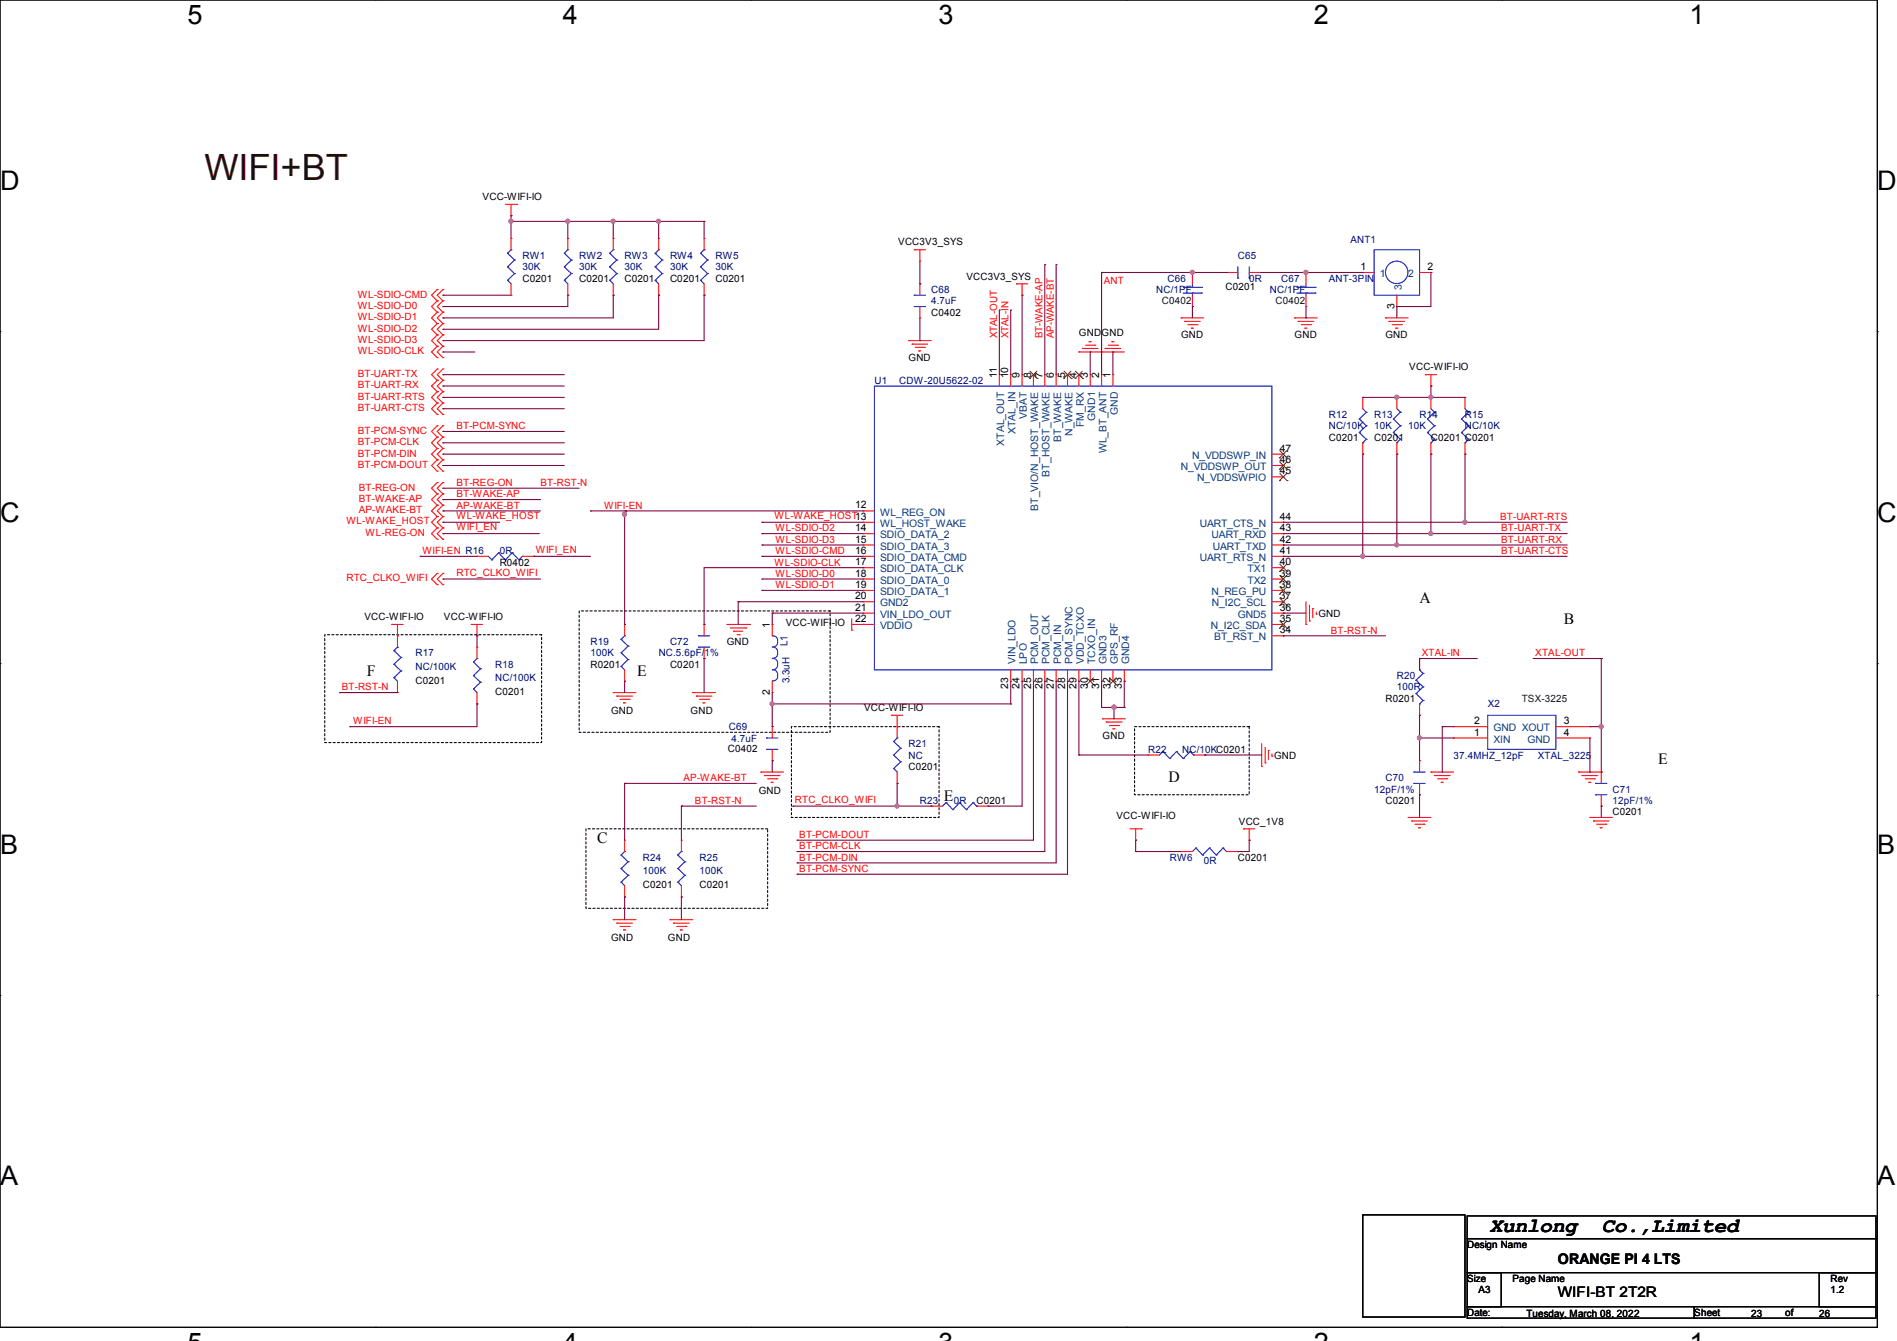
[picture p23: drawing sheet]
<svg xmlns="http://www.w3.org/2000/svg" width="297mm" height="210mm" viewBox="0 0 297 210" stroke-linecap="round" stroke-linejoin="round" font-family="sans-serif">
<defs><g id="words">
<text font-size="5.7" fill="#400000" x="32" y="28.2">WIFI+BT</text>
<g font-size="4.2">
<text x="29.4" y="3.8">5</text>
<text x="88.1" y="3.8">4</text>
<text x="146.9" y="3.8">3</text>
<text x="205.7" y="3.8">2</text>
<text x="264.5" y="3.8">1</text>
<text x="0" y="29.8">D</text>
<text x="293.9" y="29.8">D</text>
<text x="0" y="81.7">C</text>
<text x="293.9" y="81.7">C</text>
<text x="0" y="133.7">B</text>
<text x="293.9" y="133.7">B</text>
<text x="0" y="185.6">A</text>
<text x="293.9" y="185.6">A</text>
</g>
<g font-size="3.2">
<text x="233.3" y="192.9">Xunlong</text>
<text x="250.8" y="192.9">Co.,Limited</text>
</g>
<g font-size="2.5">
<text x="222.2" y="94.4">A</text>
<text x="244.8" y="97.7">B</text>
<text x="57.4" y="105.9">F</text>
<text x="99.7" y="105.9">E</text>
<text x="259.6" y="119.6">E</text>
<text x="147.7" y="125.5">E</text>
<text x="183" y="122.4">D</text>
<text x="93.5" y="132">C</text>
</g>
<g font-size="2.3">
<text x="243.9" y="197.9">ORANGE PI 4 LTS</text>
<text x="243.9" y="203.2">WIFI-BT 2T2R</text>
</g>
<g font-size="1.6">
<text x="75.6" y="31.3">VCC-WIFI-IO</text>
<text x="140.6" y="38.4">VCC3V3_SYS</text>
<text x="81.8" y="44.1">C0201</text>
<text x="90.7" y="44.1">C0201</text>
<text x="97.8" y="44.1">C0201</text>
<text x="104.9" y="44.1">C0201</text>
<text x="112" y="44.1">C0201</text>
<text x="151.3" y="43.8">VCC3V3_SYS</text>
<text x="191.9" y="45.3">C0201</text>
<text x="213" y="42.3">1</text>
<text x="223.5" y="42.3">2</text>
<text x="145.8" y="49.4">C0402</text>
<text x="168.9" y="52.7">GND</text>
<text x="172.5" y="52.7">GND</text>
<text x="184.9" y="53">GND</text>
<text x="202.7" y="53">GND</text>
<text x="216.9" y="53">GND</text>
<text x="218.3" y="48.3" transform="rotate(-90 218.3 48.3)">3</text>
<text x="142.2" y="56.6">GND</text>
<text x="156.1" y="59.2" transform="rotate(-90 156.1 59.2)">11</text>
<text x="157.9" y="59.2" transform="rotate(-90 157.9 59.2)">10</text>
<text x="159.6" y="59.2" transform="rotate(-90 159.6 59.2)">9</text>
<text x="161.4" y="59.2" transform="rotate(-90 161.4 59.2)">8</text>
<text x="163.2" y="59.2" transform="rotate(-90 163.2 59.2)">7</text>
<text x="165" y="59.2" transform="rotate(-90 165 59.2)">6</text>
<text x="166.8" y="59.2" transform="rotate(-90 166.8 59.2)">5</text>
<text x="168.5" y="59.2" transform="rotate(-90 168.5 59.2)">4</text>
<text x="170.3" y="59.2" transform="rotate(-90 170.3 59.2)">3</text>
<text x="172.1" y="59.2" transform="rotate(-90 172.1 59.2)">2</text>
<text x="173.9" y="59.2" transform="rotate(-90 173.9 59.2)">1</text>
<text x="220.6" y="58">VCC-WIFI-IO</text>
<text x="200.4" y="70.7">47</text>
<text x="208" y="69">C0201</text>
<text x="215.1" y="69">C0201</text>
<text x="224" y="69">C0201 C0201</text>
<text x="200.4" y="74.3">45</text>
<text x="200.4" y="72.5">46</text>
<text x="133.9" y="83.2">14</text>
<text x="133.9" y="79.6">12</text>
<text x="200.4" y="83.2">43</text>
<text x="200.4" y="81.4">44</text>
<text x="78.2" y="88.6">R0402</text>
<text x="133.9" y="88.5">17</text>
<text x="133.9" y="86.7">16</text>
<text x="133.9" y="85">15</text>
<text x="200.4" y="88.5">40</text>
<text x="200.4" y="85">42</text>
<text x="200.4" y="86.7">41</text>
<text x="133.9" y="90.3">18</text>
<text x="133.9" y="92.1">19</text>
<text x="133.9" y="93.9">20</text>
<text x="133.9" y="95.6">21</text>
<text x="200.4" y="93.9">37</text>
<text x="200.4" y="90.3">39</text>
<text x="200.4" y="92.1">38</text>
<text x="200.4" y="95.6">36</text>
<text x="57.1" y="97.1">VCC-WIFI-IO</text>
<text x="69.5" y="97.1">VCC-WIFI-IO</text>
<text x="113.8" y="101">GND</text>
<text x="120.5" y="98.3" transform="rotate(-90 120.5 98.3)">1</text>
<text x="123" y="98">VCC-WIFI</text>
<text x="130.2" y="98">-IO</text>
<text x="133.9" y="97.4">22</text>
<text x="200.4" y="97.4">35</text>
<text x="200.4" y="99.2">34</text>
<text x="206.4" y="96.6">GND</text>
<text x="65.1" y="107.1">C0201</text>
<text x="92.5" y="104.6">R0201</text>
<text x="104.9" y="104.6">C0201</text>
<text x="157.9" y="107.9" transform="rotate(-90 157.9 107.9)">23</text>
<text x="159.6" y="107.9" transform="rotate(-90 159.6 107.9)">24</text>
<text x="161.4" y="107.9" transform="rotate(-90 161.4 107.9)">25</text>
<text x="163.2" y="107.9" transform="rotate(-90 163.2 107.9)">26</text>
<text x="165" y="107.9" transform="rotate(-90 165 107.9)">27</text>
<text x="166.8" y="107.9" transform="rotate(-90 166.8 107.9)">28</text>
<text x="168.5" y="107.9" transform="rotate(-90 168.5 107.9)">29</text>
<text x="170.3" y="107.9" transform="rotate(-90 170.3 107.9)">30</text>
<text x="172.1" y="107.9" transform="rotate(-90 172.1 107.9)">31</text>
<text x="173.9" y="107.9" transform="rotate(-90 173.9 107.9)">32</text>
<text x="175.6" y="107.9" transform="rotate(-90 175.6 107.9)">33</text>
<text x="77.5" y="108.8">C0201</text>
<text x="95.7" y="111.8">GND</text>
<text x="108.1" y="111.8">GND</text>
<text x="120.5" y="108.8" transform="rotate(-90 120.5 108.8)">2</text>
<text x="135.3" y="111.3">VCC-WIFI-IO</text>
<text x="216.9" y="109.9">R0201</text>
<text x="230.8" y="113.4">2</text>
<text x="244.8" y="113.4">3</text>
<text x="114" y="117.7">C0402</text>
<text x="172.6" y="115.8">GND</text>
<text x="199.5" y="118.8">GND</text>
<text x="230.8" y="115.2">1</text>
<text x="244.8" y="115.2">4</text>
<text x="118.8" y="124.3">GND</text>
<text x="142.2" y="120.6">C0201</text>
<text x="152.9" y="125.9">C0201</text>
<text x="216.9" y="125.9">C0201</text>
<text x="174.8" y="128.2">VCC-WIFI-IO</text>
<text x="194" y="129.1">VCC_1V8</text>
<text x="252.5" y="127.7">C0201</text>
<text x="193.8" y="134.8">C0201</text>
<text x="100.6" y="139.1">C0201</text>
<text x="109.5" y="139.1">C0201</text>
<text x="95.7" y="147.4">GND</text>
<text x="104.6" y="147.4">GND</text>
<text x="229.7" y="195.4">Design Name</text>
<text x="229.7" y="200.7">Size</text>
<text x="231.5" y="202.5">A3</text>
<text x="236.8" y="200.7">Page Name</text>
<text x="286.6" y="200.7">Rev</text>
<text x="286.6" y="202.5">1.2</text>
<text x="229.7" y="206.1">Date:</text>
<text x="239" y="206.2">Tuesday, March 08, 2022</text>
<text x="265.3" y="206.1">Sheet</text>
<text x="274.2" y="206.2">23</text>
<text x="279.5" y="206.1">of</text>
<text x="284.8" y="206.2">26</text>
</g>
<g font-size="1.6" fill="#000080">
<text x="81.8" y="40.6">RW1</text>
<text x="90.7" y="40.6">RW2</text>
<text x="97.8" y="40.6">RW3</text>
<text x="104.9" y="40.6">RW4</text>
<text x="112" y="40.6">RW5</text>
<text x="193.8" y="40.6">C65</text>
<text x="211.4" y="38.1">ANT1</text>
<text x="81.8" y="42.3">30K</text>
<text x="90.7" y="42.3">30K</text>
<text x="97.8" y="42.3">30K</text>
<text x="104.9" y="42.3">30K</text>
<text x="112" y="42.3">30K</text>
<text x="145.8" y="45.9">C68</text>
<text x="145.8" y="47.7">4.7uF</text>
<text x="181" y="45.9">NC/1PF</text>
<text x="182.8" y="44.1">C66</text>
<text x="195.6" y="44.1">0R</text>
<text x="198.8" y="45.9">NC/1PF</text>
<text x="200.6" y="44.1">C67</text>
<text x="208" y="44.1">ANT-3PIN</text>
<text x="136.9" y="60.1">U1</text>
<text x="140.8" y="60.1">CDW-20U5622-02</text>
<text x="208" y="65.4">R12</text>
<text x="215.1" y="65.4">R13</text>
<text x="222.2" y="65.4">R14</text>
<text x="229.4" y="65.4">R15</text>
<text x="208" y="67.2">NC/10K</text>
<text x="215.1" y="67.2">10K</text>
<text x="220.5" y="67.2">10K</text>
<text x="229.4" y="67.2">NC/10K</text>
<text x="78.2" y="86.8">0R</text>
<text x="92.5" y="101">R19</text>
<text x="104.9" y="101">C72</text>
<text x="123.3" y="101.2" transform="rotate(-90 123.3 101.2)">L1</text>
<text x="65.1" y="102.8">R17</text>
<text x="65.1" y="104.9">NC/100K</text>
<text x="77.5" y="104.6">R18</text>
<text x="77.5" y="106.7">NC/100K</text>
<text x="92.5" y="102.8">100K</text>
<text x="103.1" y="102.8">NC.5.6pF/1%</text>
<text x="123.6" y="107" transform="rotate(-90 123.6 107)">3.3uH</text>
<text x="218.7" y="106.3">R20</text>
<text x="218.7" y="108.1">100R</text>
<text x="232.9" y="110.8">X2</text>
<text x="114.1" y="114.3">C69</text>
<text x="114.5" y="116.1">4.7uF</text>
<text x="142.2" y="117">R21</text>
<text x="142.2" y="118.8">NC</text>
<text x="179.7" y="117.9">R22</text>
<text x="185.1" y="117.9">NC/10KC0201</text>
<text x="227.6" y="118.8">37.4MHZ_12pF</text>
<text x="240.8" y="118.8">XTAL_3225</text>
<text x="144" y="125.9">R23</text>
<text x="149.4" y="125.9">0R</text>
<text x="215.1" y="124.1">12pF/1%</text>
<text x="216.9" y="122.3">C70</text>
<text x="252.5" y="124.1">C71</text>
<text x="252.5" y="125.9">12pF/1%</text>
<text x="100.6" y="134.8">R24</text>
<text x="100.6" y="136.9">100K</text>
<text x="109.5" y="134.8">R25</text>
<text x="109.5" y="136.9">100K</text>
<text x="183.1" y="134.8">RW6</text>
<text x="188.5" y="135.3">0R</text>
</g>
<g font-size="1.6" fill="#f00">
<text x="56" y="46.6">WL-SDIO-CMD</text>
<text x="172.8" y="44.4">ANT</text>
<text x="56" y="51.9">WL-SDIO-D2</text>
<text x="56" y="48.4">WL-SDIO-D0</text>
<text x="56" y="50.2">WL-SDIO-D1</text>
<text x="56" y="53.7">WL-SDIO-D3</text>
<text x="156.1" y="53" transform="rotate(-90 156.1 53)">XTAL-OUT</text>
<text x="157.9" y="53" transform="rotate(-90 157.9 53)">XTAL-IN</text>
<text x="163.2" y="53" transform="rotate(-90 163.2 53)">BT-WAKE-AP</text>
<text x="165" y="53" transform="rotate(-90 165 53)">AP-WAKE-BT</text>
<text x="56" y="55.5">WL-SDIO-CLK</text>
<text x="56" y="59.1">BT-UART-TX</text>
<text x="56" y="60.8">BT-UART-RX</text>
<text x="56" y="62.6">BT-UART-RTS</text>
<text x="56" y="64.4">BT-UART-CTS</text>
<text x="56" y="69.7">BT-PCM-CLK</text>
<text x="56" y="67.9">BT-PCM-SYNC</text>
<text x="56" y="71.5">BT-PCM-DIN</text>
<text x="71.5" y="67.2">BT-PCM-SYNC</text>
<text x="56" y="73.3">BT-PCM-DOUT</text>
<text x="56.2" y="76.8">BT-REG-ON</text>
<text x="71.5" y="76.1">BT-REG-ON</text>
<text x="71.5" y="77.9">BT-WAKE-AP</text>
<text x="84.6" y="76.1">BT-RST-N</text>
<text x="54.2" y="82">WL-WAKE_HOST</text>
<text x="56.2" y="80.4">AP-WAKE-BT</text>
<text x="56.2" y="78.6">BT-WAKE-AP</text>
<text x="57.2" y="83.9">WL-REG-ON</text>
<text x="71.5" y="81.2">WL-WAKE_HOST</text>
<text x="71.5" y="79.7">AP-WAKE-BT</text>
<text x="71.5" y="83">WIFI_EN</text>
<text x="94.6" y="79.7">WIFI-EN</text>
<text x="121.2" y="81.2">WL-WAKE_HOST13</text>
<text x="121.4" y="83.2">WL-SDIO-D2</text>
<text x="234.9" y="81.4">BT-UART-RTS</text>
<text x="235" y="83.2">BT-UART-TX</text>
<text x="66.1" y="86.8">WIFI-EN R16</text>
<text x="83.9" y="86.6">WIFI_EN</text>
<text x="121.2" y="88.6">WL-SDIO-CLK</text>
<text x="121.4" y="85">WL-SDIO-D3</text>
<text x="121.4" y="86.8">WL-SDIO-CMD</text>
<text x="235" y="85">BT-UART-RX</text>
<text x="235" y="86.8">BT-UART-CTS</text>
<text x="54.2" y="91.1">RTC_CLKO_WIFI</text>
<text x="71.5" y="90.1">RTC_CLKO_WIFI</text>
<text x="121.4" y="90.3">WL-SDIO-D0</text>
<text x="121.4" y="92.1">WL-SDIO-D1</text>
<text x="208.4" y="99.2">BT-RST-N</text>
<text x="222.6" y="102.8">XTAL-IN</text>
<text x="240.4" y="102.8">XTAL-OUT</text>
<text x="53.5" y="108.1">BT-RST-N</text>
<text x="55.3" y="113.5">WIFI-EN</text>
<text x="107" y="122.3">AP-WAKE-BT</text>
<text x="108.8" y="125.9">BT-RST-N</text>
<text x="124.5" y="125.7">RTC_CLKO_WIFI</text>
<text x="125.1" y="131.2">BT-PCM-DOUT</text>
<text x="125.1" y="136.6">BT-PCM-SYNC</text>
<text x="125.1" y="134.8">BT-PCM-DIN</text>
<text x="125.1" y="133">BT-PCM-CLK</text>
</g>
<g font-size="1.6" fill="#004000">
<text x="181.9" y="47.7">C0402</text>
<text x="199.7" y="47.7">C0402</text>
<text x="238.3" y="109.9">TSX-3225</text>
</g>
<g font-size="1.6" fill="#004080">
<text x="216" y="43.4">1</text>
<text x="219.5" y="45.3" transform="rotate(-90 219.5 45.3)">3</text>
<text x="220.5" y="43.4">2</text>
<text x="160.8" y="65.7" transform="rotate(-90 160.8 65.7)">VBAT</text>
<text x="171.4" y="65.9" transform="rotate(-90 171.4 65.9)">GND1</text>
<text x="175" y="65" transform="rotate(-90 175 65)">GND</text>
<text x="157.2" y="69.8" transform="rotate(-90 157.2 69.8)">XTAL_OUT</text>
<text x="159" y="68" transform="rotate(-90 159 68)">XTAL_IN</text>
<text x="166.1" y="69.2" transform="rotate(-90 166.1 69.2)">BT_WAKE</text>
<text x="167.9" y="68.2" transform="rotate(-90 167.9 68.2)">N_WAKE</text>
<text x="169.7" y="66.9" transform="rotate(-90 169.7 66.9)">FM_RX</text>
<text x="173.2" y="71" transform="rotate(-90 173.2 71)">WL_BT_ANT</text>
<text x="186.6" y="71.8">N_VDDSWP_IN</text>
<text x="164.3" y="74.6" transform="rotate(-90 164.3 74.6)">BT_HOST_WAKE</text>
<text x="184.9" y="73.6">N_VDDSWP_OUT</text>
<text x="187.4" y="75.4">N_VDDSWPIO</text>
<text x="137.8" y="82.5">WL_HOST_WAKE</text>
<text x="137.8" y="80.7">WL_REG_ON</text>
<text x="162.6" y="80" transform="rotate(-90 162.6 80)">BT_VIO/N_HOST_WAKE</text>
<text x="187.8" y="82.5">UART_CTS_N</text>
<text x="137.8" y="84.3">SDIO_DATA_2</text>
<text x="137.8" y="89.6">SDIO_DATA_CLK</text>
<text x="137.8" y="87.8">SDIO_DATA_CMD</text>
<text x="137.8" y="86.1">SDIO_DATA_3</text>
<text x="187.8" y="87.8">UART_RTS_N</text>
<text x="189.7" y="84.3">UART_RXD</text>
<text x="189.9" y="86.1">UART_TXD</text>
<text x="195.3" y="89.6">TX1</text>
<text x="137.8" y="91.4">SDIO_DATA_0</text>
<text x="137.8" y="93.2">SDIO_DATA_1</text>
<text x="137.8" y="95">GND2</text>
<text x="189.7" y="93.2">N_REG_PU</text>
<text x="189.7" y="95">N_I2C_SCL</text>
<text x="195.3" y="91.4">TX2</text>
<text x="137.8" y="98.5">VDDIO</text>
<text x="137.8" y="96.7">VIN_LDO_OUT</text>
<text x="189.6" y="98.5">N_I2C_SDA</text>
<text x="190.1" y="100.3">BT_RST_N</text>
<text x="193.8" y="96.7">GND5</text>
<text x="159" y="104" transform="rotate(-90 159 104)">VIN_LDO</text>
<text x="160.8" y="104" transform="rotate(-90 160.8 104)">LPO</text>
<text x="162.6" y="104" transform="rotate(-90 162.6 104)">PCM_OUT</text>
<text x="164.3" y="104" transform="rotate(-90 164.3 104)">PCM_CLK</text>
<text x="166.1" y="104" transform="rotate(-90 166.1 104)">PCM_IN</text>
<text x="167.9" y="104" transform="rotate(-90 167.9 104)">PCM_SYNC</text>
<text x="169.7" y="104" transform="rotate(-90 169.7 104)">VDD_TCXO</text>
<text x="171.4" y="104" transform="rotate(-90 171.4 104)">TCXO_IN</text>
<text x="173.2" y="104" transform="rotate(-90 173.2 104)">GND3</text>
<text x="175" y="104" transform="rotate(-90 175 104)">GPS_RF</text>
<text x="176.8" y="104" transform="rotate(-90 176.8 104)">GND4</text>
<text x="233.8" y="116.3">XIN</text>
<text x="233.8" y="114.5">GND XOUT</text>
<text x="239.1" y="116.3">GND</text>
</g>
</g></defs>
<g fill="none" stroke="#000" stroke-width=".17">
<path d="M0 0h293.9v207.9h-293.9zM58.8 0h.1M117.6 0h.1M176.3 0h.1M235.1 0h.1M0 51.9h.1M293.9 51.9h.1M0 103.9h.1M293.9 103.9h.1M0 155.9h.1M293.9 155.9h.1M213.4 190.2h16v16h-16z"/>
<path d="M229.7 190.4h64v3.6h-64zM229.7 194h64v5.3h-64zM229.7 199.3h5.3v5.3h-5.3zM284.8 199.3h8.9v5.3h-8.9zM58.8 207.9h.1M117.6 207.9h.1M176.3 207.9h.1M229.7 204.6h35.6v1.8h-35.6zM235.1 207.9h.1M265.3 204.6h28.4v1.8h-28.4z"/>
</g>
<path d="M0 103.9h.1M293.9 103.9h.1" fill="none" stroke="#000" stroke-width=".16"/>
<path d="M50.8 99.4h34v16.9h-34zM90.7 95.7h39.3v19h-39.3zM123.9 113.8h23.1v14.2h-23.1zM177.6 113.8h18v10.7h-18zM91.7 129.8h28.5v12.4h-28.5z" fill="none" stroke="#000" stroke-width=".17" stroke-dasharray=".3 .3"/>
<g fill="none" stroke="#f00" stroke-width=".17">
<path d="M79.1 32h1.8M80 33.8h.1M80 37.3h.1M80 32v1.8M80 37.3v1.8M80.9 32h.1M88.9 37.3h.1M88.9 37.3v1.8M96 37.3h.1M96 37.3v1.8M103.1 37.3h.1M103.1 37.3v1.8"/>
<path d="M110.2 37.3h.1M110.2 37.3v1.8M143.1 39.1h.1M143.1 39.1h1.8M144 39.1v1.8M68.5 56h.1M68.5 54.2h.1M68.5 52.5h.1M68.5 50.7h.1M68.5 48.9h.1M68.5 47.1h.1M68.5 45.3h.1"/>
<path d="M68.5 59.6h.1M68.5 57.8h.1M68.5 54.2l-.9 .9 .9 .9M68.5 50.7l-.9 .9 .9 .9M68.5 47.1l-.9 .9 .9 .9M68.5 45.3l-.9 .9 .9 .9M68.5 48.9l-.9 .9 .9 .9M68.5 52.5l-.9 .8 .9 .9M68.5 59.6l-.9 .9 .9 .8M68.5 57.8l-.9 .9 .9 .9M69.3 56h.1M69.3 54.2h.1"/>
<path d="M69.3 52.5h.1M69.3 50.7h.1M69.3 48.9h.1M69.3 47.1h.1M69.3 45.3h.1M69.3 59.6h.1M69.3 57.8h.1M69.3 54.2l-.8 .9 .8 .9M69.3 50.7l-.8 .9 .8 .9M69.3 47.1l-.8 .9 .8 .9M69.3 45.3l-.8 .9 .8 .9M69.3 48.9l-.8 .9 .8 .9"/>
<path d="M69.3 52.5l-.8 .8 .8 .9M69.3 59.6l-.8 .9 .8 .8M69.3 57.8l-.8 .9 .8 .9M80 46.2h.1M80 44.4v1.8M88.9 46.2h.1M88.9 44.4v1.8M96 46.2h.1M96 44.4v1.8M103.1 46.2h.1M103.1 44.4v1.8M110.2 46.2h.1"/>
<path d="M110.2 44.4v1.8M142.2 53.3h.1M142.2 53.3h3.6M142.8 53.9h.1M142.8 53.9h2.4M143.3 54.4h1.4M143.8 54.9h.1M143.8 54.9h.4M144 40.9h.1M144 44.4h.1M144 49.8h.1M144 44.4v1.8"/>
<path d="M144 48v1.8M144.7 54.4h.1M156.5 58.7h.1M156.5 58.7v1.8M158.2 58.7h.1M158.2 58.7v1.8M159.1 44.4h.1M159.1 44.4h1.8M160 46.2h.1M160 58.7h.1M160 44.4v1.8M160 58.7v1.8"/>
<path d="M161.8 58.7h.1M161.8 58.7v1.8M163.6 58.7h.1M163.6 58.7v1.8M165.4 58.7h.1M165.4 58.7v1.8M167.1 58.7h.1M167.1 58.7v1.8M168.9 55.1h.1M168.9 58.7h.1M168.9 55.1h7.1M168.9 58.7v1.8"/>
<path d="M169.5 54.6h.1M169.5 54.6h2.4M170 54.1h1.4M170.5 53.5h.1M170.5 53.5h.4M170.7 58.7h.1M170.7 58.7v1.8M171.4 54.1h.1M172.5 55.1h.1M172.5 58.7h.1M172.5 58.7v1.8M173 54.6h.1"/>
<path d="M173 54.6h2.5M173.5 54.1h1.5M174.1 53.5h.1M174.1 53.5h.3M174.2 58.7h.1M174.2 58.7v1.8M175 54.1h.1M184.9 49.8h.1M184.9 49.8h3.6M185.5 50.3h.1M185.5 50.3h2.4M186 50.8h1.4"/>
<path d="M186.5 51.4h.1M186.5 51.4h.4M186.7 48h.1M186.7 42.7h.1M186.7 42.7v1.7M186.7 46.2v1.8M187.4 50.8h.1M192 42.7h.1M192 42.7h1.8M195.6 42.7h1.8M197.4 42.7h.1M202.7 49.8h.1"/>
<path d="M202.7 49.8h3.5M203.2 50.3h.1M203.2 50.3h2.5M203.8 50.8h1.4M204.3 51.4h.1M204.3 51.4h.3M204.5 48h.1M204.5 42.7h.1M204.5 42.7v1.7M204.5 46.2v1.8M205.2 50.8h.1M213.4 42.7h.1"/>
<path d="M213.4 42.7h1.7M216.9 49.8h.1M216.9 49.8h3.6M217.5 50.3h.1M217.5 50.3h2.4M218 50.8h1.4M218.5 51.4h.1M218.5 51.4h.4M218.7 48h.1M218.7 46.2v1.8M219.4 50.8h.1M222.2 42.7h1.8"/>
<path d="M223.1 58.7h.1M223.1 58.7h1.8M224 42.7h.1M224 58.7v1.8M68.5 79.1h.1M68.5 77.3h.1M68.5 75.6h.1M68.5 61.3h.1M68.5 63.1h.1M68.5 64.9h.1M68.5 70.2h.1M68.5 68.5h.1"/>
<path d="M68.5 66.7h.1M68.5 72h.1M68.5 73.8h.1M68.5 79.1l-.9 .9 .9 .9M68.5 77.3l-.9 .9 .9 .9M68.5 75.6l-.9 .9 .9 .8M68.5 61.3l-.9 .9 .9 .9M68.5 63.1l-.9 .9 .9 .9M68.5 68.5l-.9 .8 .9 .9M68.5 66.7l-.9 .9 .9 .9M68.5 70.2l-.9 .9 .9 .9M68.5 72l-.9 .9 .9 .9"/>
<path d="M69.3 79.1h.1M69.3 77.3h.1M69.3 75.6h.1M69.3 61.3h.1M69.3 63.1h.1M69.3 64.9h.1M69.3 70.2h.1M69.3 68.5h.1M69.3 66.7h.1M69.3 72h.1M69.3 73.8h.1M69.3 79.1l-.8 .9 .8 .9"/>
<path d="M69.3 77.3l-.8 .9 .8 .9M69.3 75.6l-.8 .9 .8 .8M69.3 61.3l-.8 .9 .8 .9M69.3 63.1l-.8 .9 .8 .9M69.3 68.5l-.8 .8 .8 .9M69.3 66.7l-.8 .9 .8 .9M69.3 70.2l-.8 .9 .8 .9M69.3 72l-.8 .9 .8 .9M199.1 74.7h1.8M199.1 72.9h1.8M199.1 71.1h1.8M200.9 74.7h.1"/>
<path d="M200.9 72.9h.1M200.9 71.1h.1M213.4 62.2h.1M213.4 71.1h.1M213.4 62.2v1.8M213.4 69.3v1.8M218.7 62.2h.1M218.7 71.1h.1M218.7 62.2v1.8M218.7 69.3v1.8M224 60.5h.1M224 62.2h.1"/>
<path d="M224 71.1h.1M224 62.2v1.8M224 69.3v1.8M229.4 62.2h.1M229.4 71.1h.1M229.4 62.2v1.8M229.4 69.3v1.8M61.3 97.8h.1M61.3 97.8h1.8M62.2 99.6h.1M62.2 97.8v3.5M68.5 80.9h.1"/>
<path d="M68.5 82.7h.1M68.5 91.6h.1M68.5 89.8h.1M68.5 84.5h.1M68.5 80.9l-.9 .9 .9 .9M68.5 89.8l-.9 .9 .9 .9M68.5 82.7l-.9 .9 .9 .9M69.3 80.9h.1M69.3 82.7h.1M69.3 91.6h.1M69.3 89.8h.1M69.3 84.5h.1"/>
<path d="M69.3 80.9l-.8 .9 .8 .9M69.3 89.8l-.8 .9 .8 .9M69.3 82.7l-.8 .9 .8 .9M73.8 97.8h.1M73.8 97.8h1.8M74.7 99.6h.1M74.7 87.1h.1M74.7 97.8v1.8M74.7 87.1h1.8M81.8 87.1h1.8M83.6 87.1h.1M97.8 97.8h.1"/>
<path d="M97.8 97.8v1.8M110.2 97.8h.1M110.2 97.8v1.8M113.8 97.8h3.5M114.3 98.3h2.5M114.9 98.8h.1M114.9 98.8h1.4M115.4 99.4h.3M115.7 99.4h.1M116.8 98.3h.1M117.3 97.8h.1M120.9 97.8h.1"/>
<path d="M120.9 97.8v1.8M133.3 98.7h.1M133.3 97.8h3.6M133.3 96.9v1.8M135.1 97.8h.1M135.1 81.8h.1M135.1 83.6h.1M135.1 90.7h.1M135.1 88.9h.1M135.1 87.1h.1M135.1 92.5h.1M135.1 85.3h.1"/>
<path d="M135.1 80h.1M135.1 94.2h.1M135.1 96h.1M135.1 94.2h1.8M135.1 90.7h1.8M135.1 92.5h1.8M135.1 96h1.8M135.1 88.9h1.8M135.1 81.8h1.8M135.1 83.6h1.8M135.1 87.1h1.8M135.1 85.3h1.8"/>
<path d="M135.1 80h1.8M199.1 97.8h1.8M199.1 94.2h1.8M199.1 90.7h1.8M199.1 92.5h1.8M199.1 96h1.8M199.1 88.9h1.8M199.1 81.8h1.8M199.1 83.6h1.8M199.1 87.1h1.8M199.1 85.3h1.8M199.1 99.6h1.8"/>
<path d="M200.9 94.2h.1M200.9 97.8h.1M200.9 90.7h.1M200.9 92.5h.1M200.9 96h.1M200.9 88.9h.1M200.9 99.6h.1M200.9 85.3h.1M200.9 83.6h.1M200.9 87.1h.1M200.9 81.8h.1M204.5 97.8h.1"/>
<path d="M204.5 94.2v3.6M205 97.2h.1M205 94.8v2.4M205.5 95.3h.1M205.5 95.3v1.4M206.1 96.2h.1M206.1 95.8v.4M62.2 108.5h.1M62.2 106.7v1.8M74.7 110.2h.1M74.7 101.3h.1M74.7 101.3v1.8"/>
<path d="M74.7 108.5v1.7M96 108.5h.1M96 108.5h3.6M96.6 109h.1M96.6 109h2.4M97.1 109.5h1.4M97.6 110.1h.1M97.6 110.1h.4M97.8 106.7h.1M97.8 104.9v1.8M98.5 109.5h.1M108.5 108.5h.1"/>
<path d="M108.5 108.5h3.5M109 109h.1M109 109h2.5M109.5 109.5h1.5M110.1 110.1h.1M110.1 110.1h.3M110.2 103.1h.1M110.2 101.3v1.8M111 109.5h.1M120.9 108.5h.1M120.9 113.8h.1M120.9 119.1h.1"/>
<path d="M120.9 106.7v1.8M120.9 113.8v1.8M120.9 117.3v1.8M139.6 112h.1M139.6 112h1.8M140.5 113.8h.1M140.5 112v3.6M158.2 106.7h.1M158.2 104.9v1.8M160 106.7h.1M160 104.9v1.8M161.8 106.7h.1"/>
<path d="M161.8 104.9v1.8M163.6 106.7h.1M163.6 104.9v1.8M165.4 106.7h.1M165.4 104.9v1.8M167.1 106.7h.1M167.1 104.9v1.8M168.9 106.7h.1M168.9 104.9v1.8M170.7 106.7h.1M170.7 104.9v1.8M172.5 106.7h.1"/>
<path d="M172.5 104.9v1.8M172.6 112.6h.1M172.6 112.6h3.6M173.2 113.1h.1M173.2 113.1h2.5M173.7 113.6h1.4M174.2 114.1h.1M174.2 106.7h.1M174.2 114.1h.4M174.2 104.9v1.8M175.1 113.6h.1M176 106.7h.1"/>
<path d="M176 104.9v1.8M179.7 118.2h.1M179.7 118.2h1.8M186.9 118.2h1.7M188.6 118.2h.1M197.5 116.5v3.5M198.1 119.5h.1M198.1 117v2.5M198.6 117.5h.1M198.6 117.5v1.5M199.1 118.4h.1M199.1 118.1v.3"/>
<path d="M222.2 103.1h.1M222.2 112h.1M222.2 119.1h.1M222.2 103.1v1.8M222.2 110.2v1.8M222.2 119.1v1.8M227.6 115.6h.1M227.6 113.8h.1M227.6 115.6h5.3M227.6 113.8h5.3M243.6 115.6h5.3M243.6 113.8h5.3"/>
<path d="M248.9 113.8h.1M248.9 115.6h.1M97.8 131.6h.1M97.8 131.6v1.7M97.8 138.7v1.8M106.7 131.6h.1M106.7 131.6v1.7M106.7 138.7v1.8M119.1 120.9h.1M119.1 120.9h3.6M119.7 121.5h.1M119.7 121.5h2.4"/>
<path d="M120.2 122h1.4M120.7 122.5h.1M120.7 122.5h.4M121.6 122h.1M140.5 122.7h.1M140.5 120.9v1.8M145.8 126.2h.1M145.8 126.2h1.8M152.9 126.2h1.8M154.7 126.2h.1M176.9 129.8h1.8M177.8 131.6h.1"/>
<path d="M177.8 129.8v1.8M178.7 129.8h.1M184.9 133.3h.1M184.9 133.3h1.8M192 133.3h1.8M193.8 133.3h.1M194.7 129.8h.1M194.7 129.8h1.8M195.6 131.6h.1M195.6 129.8v1.8M197.5 120h.1M220.5 128h.1"/>
<path d="M220.5 128h3.5M221 128.6h.1M221 128.6h2.5M221.5 129.1h1.5M222.1 129.6h.1M222.1 129.6h.3M222.2 124.5h.1M222.2 122.7v1.8M223 129.1h.1M224 120.9h.1M224 120.9h3.6M224.6 121.5h.1"/>
<path d="M224.6 121.5h2.4M225.1 122h1.4M225.6 122.5h.1M225.6 122.5h.4M226.5 122h.1M247.1 120.9h.1M247.1 120.9h3.6M247.7 121.5h.1M247.7 121.5h2.4M248.2 122h1.4M248.8 122.5h.1M248.8 122.5h.3"/>
<path d="M248.9 128h.1M248.9 128h3.6M249.5 128.6h.1M249.5 128.6h2.4M249.6 122h.1M250 129.1h1.4M250.5 129.6h.1M250.5 129.6h.4M250.7 120.9h.1M250.7 126.2h.1M250.7 120.9v1.8M250.7 124.5v1.7"/>
<path d="M251.4 129.1h.1M96 144h.1M96 144h3.6M96.6 144.6h.1M96.6 144.6h2.4M97.1 145.1h1.4M97.6 145.6h.1M97.6 145.6h.4M97.8 140.5h.1M98.5 145.1h.1M104.9 144h.1M104.9 144h3.6"/>
<path d="M105.5 144.6h.1M105.5 144.6h2.4M106 145.1h1.4M106.5 145.6h.1M106.5 145.6h.3M106.7 140.5h.1M107.4 145.1h.1"/>
</g>
<g fill="none" stroke="#00f" stroke-width=".17">
<path d="M79.5 39.7h.1M79.5 39.7l1.1 1M80 39.1h.1M80 39.1l-.5 .6M88.3 39.7h.1M88.3 39.7l1.2 1M88.9 39.1h.1M88.9 39.1l-.6 .6M95.5 39.7h.1M95.5 39.7l1.1 1M96 39.1h.1M96 39.1l-.5 .6"/>
<path d="M102.6 39.7h.1M102.6 39.7l1.1 1M103.1 39.1h.1M103.1 39.1l-.5 .6M109.7 39.7h.1M109.7 39.7l1.1 1M110.2 39.1h.1M110.2 39.1l-.5 .6M215.1 39.1h7.1v7.1h-7.1zM79.5 43.9h.1M79.5 41.8h.1M79.5 43.9l.5 .5"/>
<path d="M79.5 41.8l1.1 1M80.6 42.8h.1M80.6 40.7h.1M80.6 42.8l-1.1 1.1M80.6 40.7l-1.1 1.1M88.3 43.9h.1M88.3 41.8h.1M88.3 43.9l.6 .5M88.3 41.8l1.2 1M89.5 42.8h.1M89.5 40.7h.1M89.5 42.8l-1.2 1.1"/>
<path d="M89.5 40.7l-1.2 1.1M95.5 43.9h.1M95.5 41.8h.1M95.5 43.9l.5 .5M95.5 41.8l1.1 1M96.6 42.8h.1M96.6 40.7h.1M96.6 42.8l-1.1 1.1M96.6 40.7l-1.1 1.1M102.6 43.9h.1M102.6 41.8h.1M102.6 43.9l.5 .5"/>
<path d="M102.6 41.8l1.1 1M103.7 42.8h.1M103.7 40.7h.1M103.7 42.8l-1.1 1.1M103.7 40.7l-1.1 1.1M109.7 43.9h.1M109.7 41.8h.1M109.7 43.9l.5 .5M109.7 41.8l1.1 1M110.8 42.8h.1M110.8 40.7h.1M110.8 42.8l-1.1 1.1"/>
<path d="M110.8 40.7l-1.1 1.1M143.1 46.2h.1M143.1 48h.1M143.1 46.2h1.8M143.1 48h1.8M185.3 45h2.8M185.3 45.9h2.8M186.7 45.9h.1M186.7 45h.1M186.7 44.4v.6M186.7 45.9v.3M188.1 45h.1"/>
<path d="M188.1 45.9h.1M193.8 43.6h.1M193.8 41.8v1.8M195.6 43.6h.1M195.6 41.8v1.8M203 45h2.9M203 45.9h2.9M204.5 45.9h.1M204.5 45h.1M204.5 44.4v.6M204.5 45.9v.3M205.9 45h.1"/>
<path d="M205.9 45.9h.1M136.9 60.5h62.2v44.4h-62.2zM212.8 65.6h.1M212.8 67.7h.1M212.8 65.6l1.1 1.1M212.8 67.7l1.1 1.1M213.4 69.3h.1M213.4 64l.5 .6M213.9 64.6h.1M213.9 66.7h.1M213.9 68.8h.1M213.9 64.6l-1.1 1"/>
<path d="M213.9 66.7l-1.1 1M213.9 68.8l-.5 .5M218.1 65.6h.1M218.1 67.7h.1M218.1 65.6l1.1 1.1M218.1 67.7l1.1 1.1M218.7 69.3h.1M218.7 64l.5 .6M219.2 64.6h.1M219.2 66.7h.1M219.2 68.8h.1M219.2 64.6l-1.1 1"/>
<path d="M219.2 66.7l-1.1 1M219.2 68.8l-.5 .5M223.5 65.6h.1M223.5 67.7h.1M223.5 65.6l1.1 1.1M223.5 67.7l1.1 1.1M224 69.3h.1M224 64l.6 .6M224.6 64.6h.1M224.6 66.7h.1M224.6 68.8h.1M224.6 64.6l-1.1 1"/>
<path d="M224.6 66.7l-1.1 1M224.6 68.8l-.6 .5M228.8 65.6h.1M228.8 67.7h.1M228.8 65.6l1.1 1.1M228.8 67.7l1.1 1.1M229.4 69.3h.1M229.4 64l.5 .6M229.9 64.6h.1M229.9 66.7h.1M229.9 68.8h.1M229.9 64.6l-1.1 1"/>
<path d="M229.9 66.7l-1.1 1M229.9 68.8l-.5 .5M76.5 87.1l.5 .6M77 87.7h.1M78.1 86.6h.1M78.1 86.6l-1.1 1.1M78.1 86.6l1 1.1M79.1 87.7h.1M80.2 86.6h.1M80.2 86.6l-1.1 1.1M80.2 86.6l1 1.1M81.2 87.7h.1"/>
<path d="M81.8 87.1h.1M81.8 87.1l-.6 .6M97.8 99.6h.1M97.8 99.6l-.6 .5M109.3 99.6h.1M109.3 99.6h1.8M120.9 99.6a.7 .7 0 0 1 .8 .8M61.7 106.1h.1M61.7 104h.1M61.7 101.9h.1M61.7 106.1l.5 .6M61.7 104l1.1 1.1"/>
<path d="M61.7 101.9l1.1 1.1M62.2 101.3h.1M62.2 101.3l-.5 .6M62.8 105.1h.1M62.8 103h.1M62.8 105.1l-1.1 1M62.8 103l-1.1 1M74.1 107.9h.1M74.1 105.8h.1M74.1 103.7h.1M74.1 107.9l.6 .6M74.1 105.8l1.1 1"/>
<path d="M74.1 103.7l1.1 1M74.7 103.1h.1M74.7 103.1l-.6 .6M75.2 106.8h.1M75.2 104.7h.1M75.2 106.8l-1.1 1.1M75.2 104.7l-1.1 1.1M97.2 104.4h.1M97.2 102.2h.1M97.2 100.1h.1M97.2 104.4l.6 .5M97.2 102.2l1.1 1.1"/>
<path d="M97.2 100.1l1.1 1.1M98.3 103.3h.1M98.3 101.2h.1M98.3 103.3l-1.1 1.1M98.3 101.2l-1.1 1M109.3 101.3h.1M109.3 101.3h1.8M120 115.6h.1M120 117.3h.1M120 115.6h1.8M120 117.3h1.8M120.9 101.4a.89 .89 0 0 1 .8 .6 .89 .89 0 0 1-.4 1l-.4 .1"/>
<path d="M120.9 103.1a.7 .7 0 0 1 .8 .9M120.9 104.9a.7 .7 0 0 1 .8 .9M121.7 100.5a.7 .7 0 0 1-.8 .8M121.7 104a.7 .7 0 0 1-.8 .8M121.7 105.8a.7 .7 0 0 1-.8 .8M139.9 118.2h.1M139.9 116.1h.1M139.9 118.2l1.1 1.1M139.9 116.1l1.1 1.1M140.5 115.6h.1M140.5 115.6l-.6 .5M141 119.3h.1"/>
<path d="M141 117.2h.1M141 119.3l-1.1 1.1M141 117.2l-1.1 1M182.1 117.7h.1M182.1 117.7l-.6 .5M182.1 117.7l1 1.1M183.1 118.8h.1M184.2 117.7h.1M184.2 117.7l-1.1 1.1M184.2 117.7l1.1 1.1M185.3 118.8h.1M186.4 117.7h.1"/>
<path d="M186.4 117.7l-1.1 1.1M186.4 117.7l.5 .5M186.9 118.2h.1M221.7 106.5h.1M221.7 108.6h.1M221.7 106.5l1.1 1.1M221.7 108.6l1.1 1.1M222.2 110.2h.1M222.2 104.9l.6 .6M222.8 105.5h.1M222.8 107.6h.1M222.8 109.7h.1"/>
<path d="M222.8 105.5l-1.1 1M222.8 107.6l-1.1 1M222.8 109.7l-.6 .5M232.9 112h10.7v5.3h-10.7zM97.2 138.1h.1M97.2 136h.1M97.2 133.9h.1M97.2 138.1l.6 .6M97.2 136l1.1 1.1M97.2 133.9l1.1 1.1M97.8 133.3h.1M97.8 133.3l-.6 .6"/>
<path d="M98.3 137.1h.1M98.3 135h.1M98.3 137.1l-1.1 1M98.3 135l-1.1 1M106.1 138.1h.1M106.1 136h.1M106.1 133.9h.1M106.1 138.1l.6 .6M106.1 136l1.1 1.1M106.1 133.9l1.1 1.1M106.7 133.3h.1M106.7 133.3l-.6 .6"/>
<path d="M107.2 137.1h.1M107.2 135h.1M107.2 137.1l-1.1 1M107.2 135l-1.1 1M139.9 120.4h.1M139.9 120.4l.6 .5M148.1 125.7h.1M148.1 125.7l-.5 .5M148.1 125.7l1.1 1.1M149.2 126.8h.1M150.2 125.7h.1M150.2 125.7l-1 1.1"/>
<path d="M150.2 125.7l1.1 1.1M151.3 126.8h.1M152.4 125.7h.1M152.4 125.7l-1.1 1.1M152.4 125.7l.5 .5M152.9 126.2h.1M187.2 132.8h.1M187.2 132.8l-.5 .5M187.2 132.8l1.1 1.1M188.3 133.9h.1M189.4 132.8h.1M189.4 132.8l-1.1 1.1"/>
<path d="M189.4 132.8l1 1.1M190.4 133.9h.1M191.5 132.8h.1M191.5 132.8l-1.1 1.1M191.5 132.8l.5 .5M192 133.3h.1M221.4 120.9h.1M221.4 122.7h.1M221.4 122.7h1.7M221.4 120.9h1.7M249.8 122.7h.1M249.8 124.5h.1"/>
<path d="M249.8 122.7h1.8M249.8 124.5h1.8"/>
<circle cx="218.7" cy="42.7" r="1.76"/>
</g>
<g fill="none" stroke="#804000" stroke-width=".16">
<path d="M161.2 59.3h.1M161.2 58.1l1.2 1.2M162.3 58.1l-1.1 1.2M162.4 59.3h.1M166.5 59.3h.1M166.6 58.1l1.1 1.2M167.7 58.1l-1.2 1.2M167.7 59.3h.1M168.3 59.3h.1M168.4 58.1l1.1 1.2M169.5 58.1l-1.2 1.2M169.5 59.3h.1"/>
<path d="M200.3 75.3h.1M200.3 73.5h.1M200.3 71.7h.1M200.4 74.1l1.1 1.2M200.4 72.3l1.1 1.2M200.4 70.6l1.1 1.1M201.5 74.1l-1.2 1.2M201.5 72.3l-1.2 1.2M201.5 70.6l-1.2 1.1M201.5 75.3h.1M201.5 73.5h.1M201.5 71.7h.1"/>
<path d="M200.3 94.8h.1M200.3 98.4h.1M200.3 91.3h.1M200.3 93h.1M200.3 89.5h.1M200.4 93.7l1.1 1.1M200.4 97.2l1.1 1.2M200.4 90.1l1.1 1.2M200.4 91.9l1.1 1.1M200.4 88.3l1.1 1.2M201.5 93.7l-1.2 1.1M201.5 97.2l-1.2 1.2"/>
<path d="M201.5 90.1l-1.2 1.2M201.5 91.9l-1.2 1.1M201.5 88.3l-1.2 1.2M201.5 94.8h.1M201.5 98.4h.1M201.5 91.3h.1M201.5 93h.1M201.5 89.5h.1M170.1 107.3h.1M170.1 106.1l1.2 1.2M171.2 106.1l-1.1 1.2M171.3 107.3h.1"/>
<path d="M173.7 107.3h.1M173.7 106.1l1.1 1.2M174.8 106.1l-1.1 1.2M174.8 107.3h.1"/>
</g>
<g fill="none" stroke="#800040" stroke-width=".17">
<path d="M69.3 53.3h.1M69.3 53.3h40.9M144 44.4h.1M144 53.3h.1M144 40.9v3.5M144 49.8v3.5M65.8 87.1h.1M65.8 87.1h8.9M69.3 81.8h.1M69.3 81.8h8.9M83.6 87.1h.1M83.6 87.1h8.9"/>
<path d="M120.9 110.2h.1M120.9 108.5v1.7M172.5 106.7h.1M172.5 106.7v4.1M250.7 103.1h.1M250.7 103.1v10.7"/>
</g>
<circle cx="250.7" cy="113.8" r=".32" fill="#f0f"/>
<circle cx="250.7" cy="113.8" r=".32" fill="none" stroke="#f0f" stroke-width=".17"/>
<g fill="none" stroke="#800040" stroke-width=".17">
<path d="M156.5 48.6h.1M156.5 48.6v10.1M158.2 48.6h.1M158.2 48.6v10.1M74.7 99.6h.1M74.7 99.6v1.7M98 80h.1M98 80v.6M120.9 96h.1M120.9 96h14.2M53.2 108.5h.1M53.2 108.5h9"/>
<path d="M54.8 113.8h.1M74.7 110.2h.1M74.7 110.2v3.6h-19.9M97.8 106.7h.1M97.8 106.7v1.8M120.9 119.1h.1M120.9 119.1v1.8M160 106.7h.1M160 106.7v19.5M161.8 106.7h.1M161.8 106.7v24.9h-37M163.6 106.7h.1"/>
<path d="M163.6 106.7v26.6h-38.8M165.4 106.7h.1M165.4 106.7v28.4h-40.6M167.1 106.7h.1M167.1 106.7v30.2h-42.3M168.9 106.7h.1M168.9 118.2h.1M168.9 106.7v11.5M168.9 118.2h10.8M188.6 118.2h.1M188.6 118.2h8.9M222.2 104.9h.1"/>
<path d="M222.2 103.1v1.8M240 103.1h10.7M250.7 103.1h.1M124.1 126.2h.1M124.8 136.9h.1M124.8 135.1h.1M124.8 131.6h.1M124.8 133.3h.1M140.5 122.7h.1M140.5 122.7v3.5h-16.4M222.2 124.5h.1M222.2 124.5v3.5"/>
<path d="M250.7 126.2h.1M250.7 126.2v1.8"/>
</g>
<circle cx="140.4" cy="126.2" r=".32" fill="#f0f"/>
<circle cx="140.4" cy="126.2" r=".32" fill="none" stroke="#f0f" stroke-width=".17"/>
<g fill="none" stroke="#800040" stroke-width=".17">
<path d="M186.7 48h.1M186.7 42.7h5.3M186.7 48v1.8M192 42.7h.1M197.4 42.7h7.1M204.5 42.7h.1M92.5 80h.1M92.5 80h5.3M98 80h.1M98 80h37.1M158.2 110.2h.1M158.2 106.7v3.5"/>
<path d="M140.5 126.2h5.3M145.8 126.2h.1M154.7 126.2h.1M154.7 126.2h5.3"/>
</g>
<circle cx="204.4" cy="42.7" r=".32" fill="#f0f"/>
<circle cx="204.4" cy="42.7" r=".32" fill="none" stroke="#f0f" stroke-width=".17"/>
<path d="M218.7 85.3h.1M218.7 85.3h26.7M97.8 122.7h.1M97.8 122.7v8.9M97.8 122.7h20.6M106.7 126.2h.1M106.7 126.2v5.4M106.7 126.2h11.7M97.8 140.5h.1M97.8 140.5v3.5M106.7 140.5h.1M106.7 140.5v3.5" fill="none" stroke="#800040" stroke-width=".17"/>
<circle cx="218.7" cy="85.3" r=".32" fill="#f0f"/>
<circle cx="218.7" cy="85.3" r=".32" fill="none" stroke="#f0f" stroke-width=".17"/>
<path d="M213.4 87.1h.1M213.4 87.1h32M224 83.6h.1M224 83.6h21.4M229.4 81.8h.1M229.4 81.8h16" fill="none" stroke="#800040" stroke-width=".17"/>
<circle cx="213.3" cy="87.1" r=".32" fill="#f0f"/>
<circle cx="213.3" cy="87.1" r=".32" fill="none" stroke="#f0f" stroke-width=".17"/>
<g fill="none" stroke="#800040" stroke-width=".17">
<path d="M213.4 71.1h.1M213.4 62.2h5.3M213.4 71.1v16h-12.5M218.7 62.2h.1M218.7 71.1h.1M218.7 71.1v14.2h-17.8M224 71.1h.1M224 71.1v12.5M229.4 71.1h.1M229.4 71.1v10.7h-28.5M200.9 96h.1M200.9 99.6h.1"/>
<path d="M200.9 85.3h.1M200.9 87.1h.1M200.9 81.8h.1M200.9 96h3.6M200.9 99.6h16"/>
</g>
<circle cx="229.3" cy="81.8" r=".32" fill="#f0f"/>
<circle cx="229.3" cy="81.8" r=".32" fill="none" stroke="#f0f" stroke-width=".17"/>
<path d="M200.9 83.6h.1M200.9 83.6h23.1" fill="none" stroke="#800040" stroke-width=".17"/>
<circle cx="224" cy="83.5" r=".32" fill="#f0f"/>
<circle cx="224" cy="83.5" r=".32" fill="none" stroke="#f0f" stroke-width=".17"/>
<path d="M218.7 62.2h5.3M224 62.2h.1" fill="none" stroke="#800040" stroke-width=".17"/>
<circle cx="218.7" cy="62.2" r=".32" fill="#f0f"/>
<circle cx="218.7" cy="62.2" r=".32" fill="none" stroke="#f0f" stroke-width=".17"/>
<circle cx="224" cy="62.2" r=".32" fill="#f0f"/>
<circle cx="224" cy="62.2" r=".32" fill="none" stroke="#f0f" stroke-width=".17"/>
<g fill="none" stroke="#800040" stroke-width=".17">
<path d="M160 46.2h.1M160 46.2v12.5M163.6 41.4h.1M163.6 41.4v17.3M165.4 41.4h.1M165.4 41.4v17.3M172.5 42.7h.1M172.5 42.7h14.2M174.2 55.1h.1M174.2 55.1v3.6M204.5 42.7h8.9M213.4 42.7h.1"/>
<path d="M110.2 88.9h24.9M115.6 94.2h.1M115.6 94.2h19.5M115.6 94.2v3.6M119.3 90.7h.1M119.3 83.6h.1M119.3 85.3h.1M119.3 92.5h.1M119.3 87.1h.1M119.3 81.8h.1M119.3 90.7h15.8M119.3 83.6h15.8"/>
<path d="M119.3 85.3h15.8M119.3 92.5h15.8M119.3 87.1h15.8M119.3 81.8h15.8M135.1 88.9h.1"/>
</g>
<circle cx="186.7" cy="42.7" r=".32" fill="#f0f"/>
<circle cx="186.7" cy="42.7" r=".32" fill="none" stroke="#f0f" stroke-width=".17"/>
<g fill="none" stroke="#800040" stroke-width=".17">
<path d="M170.7 55.1h.1M170.7 55.1v3.6M172.5 42.7h.1M172.5 42.7v16M218.7 48h.1M218.7 48v1.8M224 42.7h.1M224 42.7v5.3h-5.3M172.5 110.8h1.9M174.4 110.8h.1M174.4 110.8v1.8M176 106.7h.1"/>
<path d="M176 106.7v4.1"/>
</g>
<circle cx="174.4" cy="110.7" r=".34" fill="#f0f"/>
<circle cx="174.4" cy="110.7" r=".34" fill="none" stroke="#f0f" stroke-width=".17"/>
<g fill="none" stroke="#800040" stroke-width=".17">
<path d="M80 33.8h.1M80 33.8v.9M69.3 58.7h.1M69.3 58.7h19M69.3 69.3h.1M69.3 71.1h.1M69.3 72.9h.1M69.3 67.6h.1M69.3 76.5h.1M69.3 64h.1M69.3 62.2h.1M69.3 60.5h.1"/>
<path d="M69.3 78.2h.1M69.3 69.3h19M69.3 71.1h19M69.3 72.9h19M69.3 67.6h19M69.3 76.5h21.4M69.3 64h19M69.3 62.2h19M69.3 60.5h19M69.3 78.2h15.3M69.3 90.7h.1M69.3 80h.1"/>
<path d="M69.3 90.7h15.3M69.3 80h15.3"/>
</g>
<circle cx="80" cy="34.6" r=".32" fill="#f0f"/>
<circle cx="80" cy="34.6" r=".32" fill="none" stroke="#f0f" stroke-width=".17"/>
<path d="M80 34.7h.1M80 34.7v2.6M88.9 34.7h.1M88.9 34.7v2.6M88.9 34.7h7.1" fill="none" stroke="#800040" stroke-width=".17"/>
<circle cx="96" cy="34.6" r=".32" fill="#f0f"/>
<circle cx="96" cy="34.6" r=".32" fill="none" stroke="#f0f" stroke-width=".17"/>
<circle cx="88.9" cy="34.6" r=".32" fill="#f0f"/>
<circle cx="88.9" cy="34.6" r=".32" fill="none" stroke="#f0f" stroke-width=".17"/>
<path d="M96 34.7h.1M96 34.7v2.6M96 34.7h14.2M103.1 34.7h.1M103.1 34.7v2.6" fill="none" stroke="#800040" stroke-width=".17"/>
<circle cx="103.1" cy="34.6" r=".32" fill="#f0f"/>
<circle cx="103.1" cy="34.6" r=".32" fill="none" stroke="#f0f" stroke-width=".17"/>
<g fill="none" stroke="#800040" stroke-width=".17">
<path d="M110.2 34.7h.1M110.2 34.7v2.6M69.3 55.1h.1M69.3 46.2h.1M69.3 48h.1M69.3 49.8h.1M69.3 51.6h.1M69.3 55.1h5M69.3 46.2h10.7M88.9 46.2h.1M88.9 46.2v1.8h-19.6M96 46.2h.1"/>
<path d="M96 46.2v3.6h-26.7M103.1 46.2h.1M103.1 46.2v5.4h-33.8M110.2 46.2h.1M110.2 46.2v7.1M69.3 83.6h.1M69.3 83.6h15.2M120.9 96h.1M120.9 96v1.8M222.2 115.6h.1M222.2 112h.1M222.2 103.1h8.9"/>
<path d="M222.2 115.6h5.4M222.2 112v7.1M231.1 103.1h.1M248.9 113.8h1.8M250.7 113.8h.1M250.7 113.8v7.1M177.8 131.6h.1M177.8 133.3h.1M177.8 133.3h7.1M177.8 131.6v1.7M193.8 133.3h.1M195.6 131.6h.1"/>
<path d="M195.6 131.6v1.7h-1.8M250.7 120.9h.1"/>
</g>
<circle cx="222.2" cy="115.5" r=".32" fill="#f0f"/>
<circle cx="222.2" cy="115.5" r=".32" fill="none" stroke="#f0f" stroke-width=".17"/>
<g fill="none" stroke="#800040" stroke-width=".17">
<path d="M97.8 80.6h.1M97.8 97.8h.1M97.8 80v17.8M97.8 80.6h.2M98 80.6h.1M110.2 97.8h.1M110.2 88.9v8.9M110.2 103.1h.1M110.2 103.1v5.4M174.4 110.8h1.6M176 110.8h.1M225.8 113.8h.1"/>
<path d="M225.8 113.8h1.8M225.8 113.8v7.1M248.9 115.6v5.3M225.8 120.9h.1M248.9 120.9h.1"/>
</g>
<circle cx="97.8" cy="80.5" r=".33" fill="#f0f"/>
<circle cx="97.8" cy="80.5" r=".33" fill="none" stroke="#f0f" stroke-width=".17"/>
<path d="M224 62.2h.1M224 60.5h.1M224 62.2h5.4M224 60.5v1.7M120.9 110.2h.1M120.9 110.2h37.3" fill="none" stroke="#800040" stroke-width=".17"/>
<circle cx="120.9" cy="110.2" r=".32" fill="#f0f"/>
<circle cx="120.9" cy="110.2" r=".32" fill="none" stroke="#f0f" stroke-width=".17"/>
<path d="M80 34.7h.1M80 34.7h8.9M204.5 49.8h.1M204.5 48v1.8M120.9 113.8h.1M120.9 110.2v3.6" fill="none" stroke="#800040" stroke-width=".17"/>
<circle cx="250.7" cy="113.8" r=".32" fill="#f0f"/>
<circle cx="250.7" cy="113.8" r=".32" fill="none" stroke="#f0f" stroke-width=".17"/>
<circle cx="140.4" cy="126.2" r=".32" fill="#f0f"/>
<circle cx="140.4" cy="126.2" r=".32" fill="none" stroke="#f0f" stroke-width=".17"/>
<circle cx="204.4" cy="42.7" r=".32" fill="#f0f"/>
<circle cx="204.4" cy="42.7" r=".32" fill="none" stroke="#f0f" stroke-width=".17"/>
<circle cx="218.7" cy="85.3" r=".32" fill="#f0f"/>
<circle cx="218.7" cy="85.3" r=".32" fill="none" stroke="#f0f" stroke-width=".17"/>
<circle cx="213.3" cy="87.1" r=".32" fill="#f0f"/>
<circle cx="213.3" cy="87.1" r=".32" fill="none" stroke="#f0f" stroke-width=".17"/>
<circle cx="229.3" cy="81.8" r=".32" fill="#f0f"/>
<circle cx="229.3" cy="81.8" r=".32" fill="none" stroke="#f0f" stroke-width=".17"/>
<circle cx="224" cy="83.5" r=".32" fill="#f0f"/>
<circle cx="224" cy="83.5" r=".32" fill="none" stroke="#f0f" stroke-width=".17"/>
<circle cx="218.7" cy="62.2" r=".32" fill="#f0f"/>
<circle cx="218.7" cy="62.2" r=".32" fill="none" stroke="#f0f" stroke-width=".17"/>
<circle cx="224" cy="62.2" r=".32" fill="#f0f"/>
<circle cx="224" cy="62.2" r=".32" fill="none" stroke="#f0f" stroke-width=".17"/>
<circle cx="186.7" cy="42.7" r=".32" fill="#f0f"/>
<circle cx="186.7" cy="42.7" r=".32" fill="none" stroke="#f0f" stroke-width=".17"/>
<circle cx="174.4" cy="110.7" r=".34" fill="#f0f"/>
<circle cx="174.4" cy="110.7" r=".34" fill="none" stroke="#f0f" stroke-width=".17"/>
<circle cx="80" cy="34.6" r=".32" fill="#f0f"/>
<circle cx="80" cy="34.6" r=".32" fill="none" stroke="#f0f" stroke-width=".17"/>
<circle cx="96" cy="34.6" r=".32" fill="#f0f"/>
<circle cx="96" cy="34.6" r=".32" fill="none" stroke="#f0f" stroke-width=".17"/>
<circle cx="88.9" cy="34.6" r=".32" fill="#f0f"/>
<circle cx="88.9" cy="34.6" r=".32" fill="none" stroke="#f0f" stroke-width=".17"/>
<circle cx="103.1" cy="34.6" r=".32" fill="#f0f"/>
<circle cx="103.1" cy="34.6" r=".32" fill="none" stroke="#f0f" stroke-width=".17"/>
<circle cx="222.2" cy="115.5" r=".32" fill="#f0f"/>
<circle cx="222.2" cy="115.5" r=".32" fill="none" stroke="#f0f" stroke-width=".17"/>
<circle cx="97.8" cy="80.5" r=".33" fill="#f0f"/>
<circle cx="97.8" cy="80.5" r=".33" fill="none" stroke="#f0f" stroke-width=".17"/>
<circle cx="120.9" cy="110.2" r=".32" fill="#f0f"/>
<circle cx="120.9" cy="110.2" r=".32" fill="none" stroke="#f0f" stroke-width=".17"/>
<use href="#words"/>
</svg>
